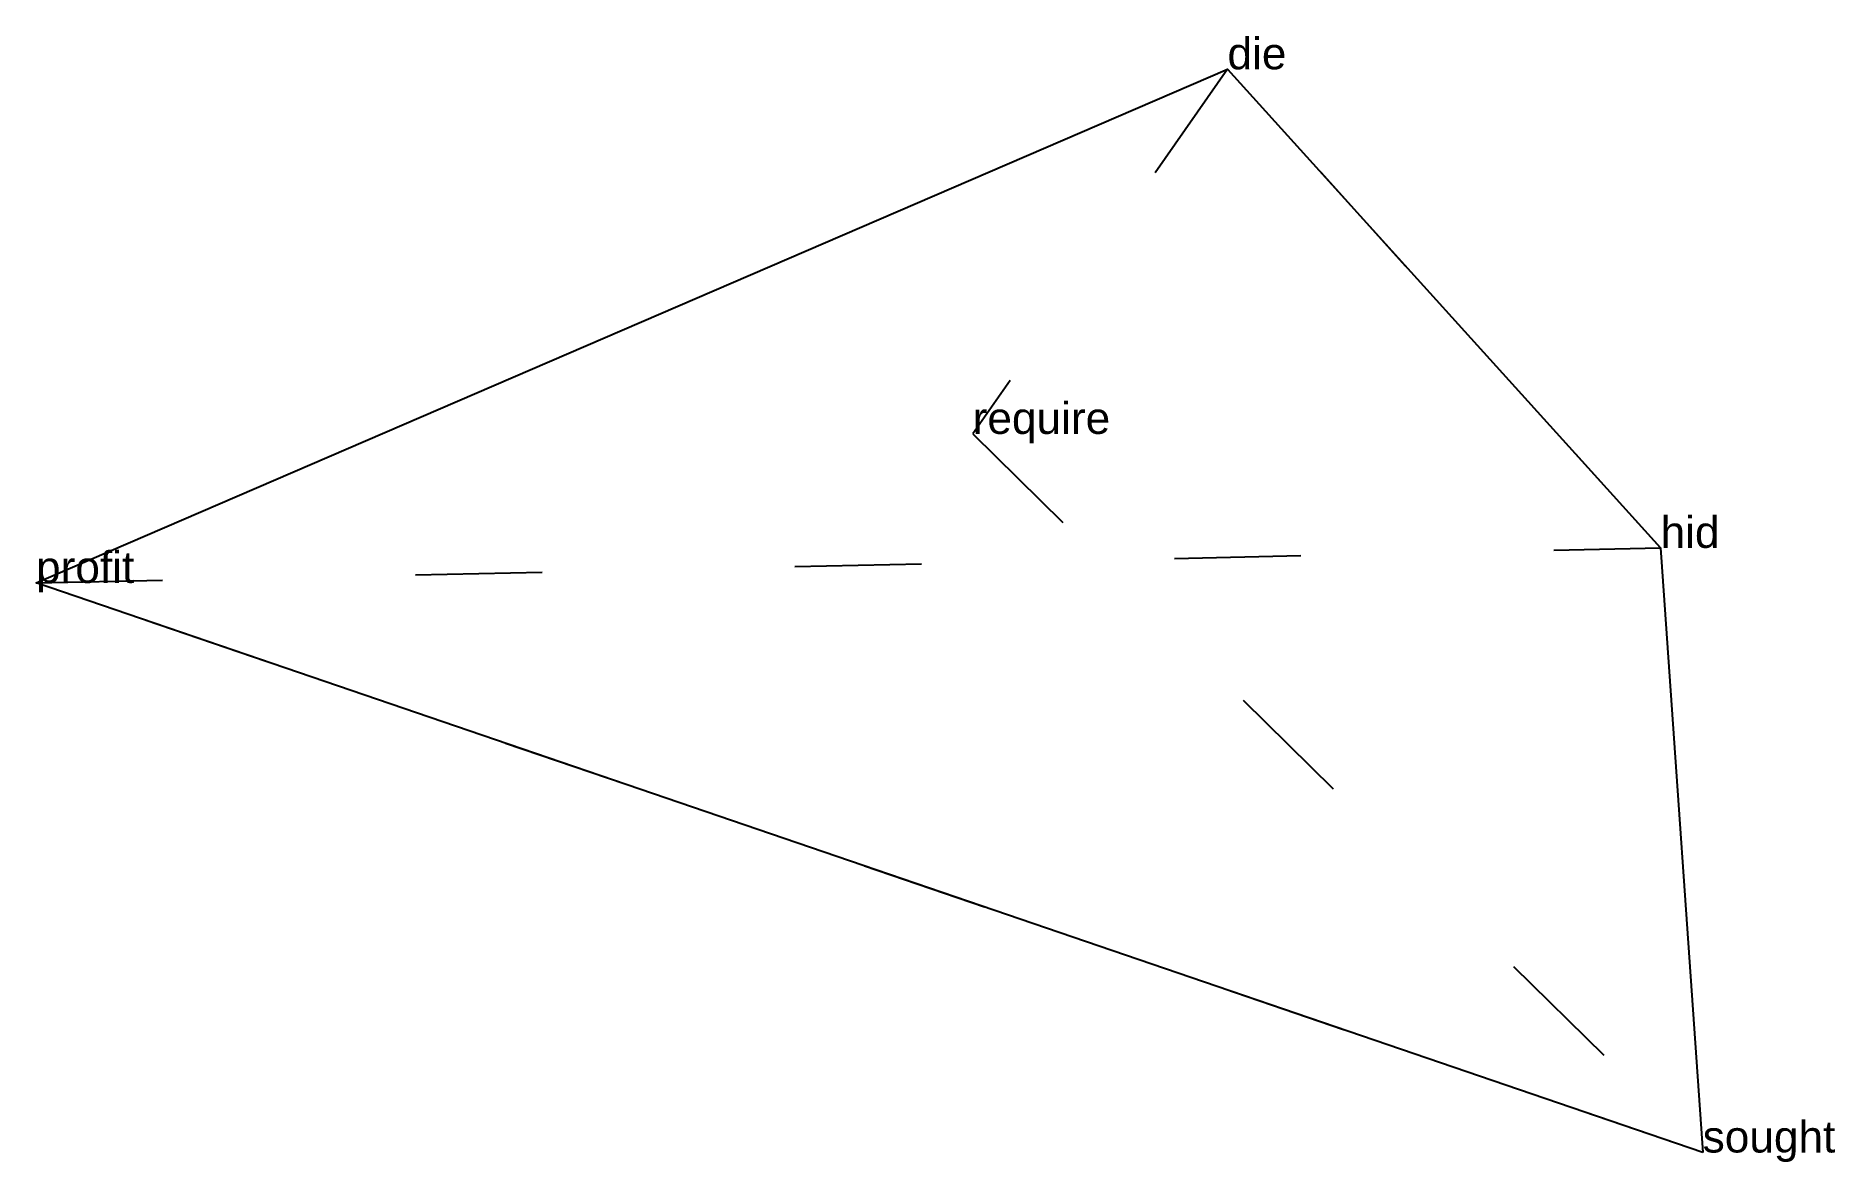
# Model space of a CAD drawing. Extents: x -0.79 to 0.63, y -0.1 to 0.79.
import ezdxf

# ---------------------------------------------------------------- set-up
doc = ezdxf.new("R2010")
doc.units = 0
doc.linetypes.add('DOT', pattern=[0.2, 0, -0.2])
doc.layers.add('TEXT', color=1, linetype='CONTINUOUS')
doc.styles.get("Standard").update_dxf_attribs({"font": 'arial.ttf'})

msp = doc.modelspace()

# ---------------------------------------------------------------- linework, layer by layer
at = {"layer": 'INTERNAL', "linetype": 'DOT'}
msp.add_polyline3d([(0.1502, 0.7651, 0), (-0.0512, 0.4769, 0), (0.5258, -0.0911, 0), (-0.7915, 0.3591, 0), (0.4925, 0.3868, 0), (0.1502, 0.7651, 0)], close=True, dxfattribs=at)
at = {"layer": 'OUTLINE', "linetype": 'CONTINUOUS'}
msp.add_polyline3d([(0.5258, -0.0911, 0), (-0.7915, 0.3591, 0), (0.1502, 0.7651, 0), (0.4925, 0.3868, 0), (0.5258, -0.0911, 0)], close=True, dxfattribs=at)

# ---------------------------------------------------------------- texts
at = {"layer": 'TEXT'}
for s, p in [('die', (0.1502, 0.7651)), ('require', (-0.0512, 0.4769)), ('hid', (0.4925, 0.3868)), ('profit', (-0.7915, 0.3591)), ('sought', (0.5258, -0.0911))]:
    msp.add_text(s, height=0.025, dxfattribs=at).set_placement(p)

doc.saveas('drawing.dxf')
